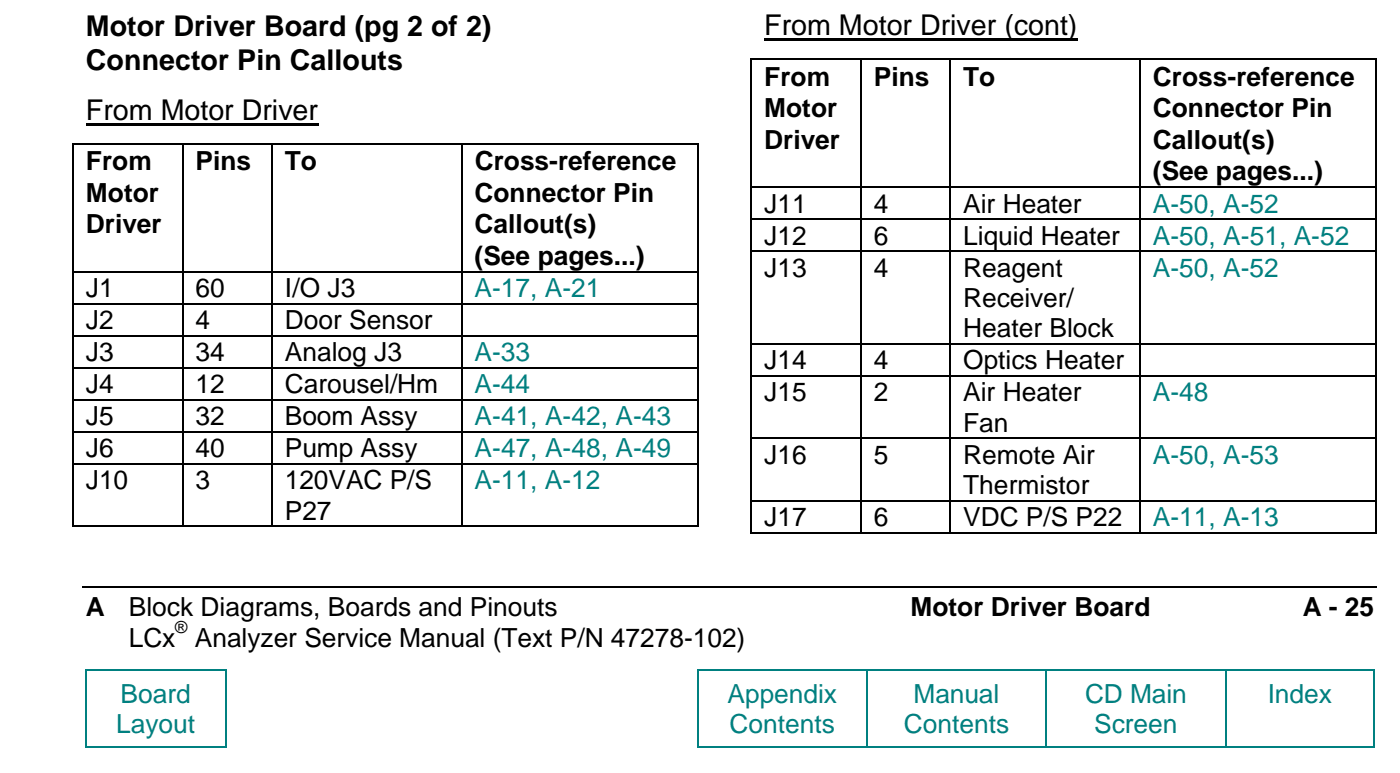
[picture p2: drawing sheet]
<svg xmlns="http://www.w3.org/2000/svg" width="207mm" height="114mm" viewBox="0 0 207 114" stroke-linecap="round" stroke-linejoin="round" font-family="sans-serif">
<defs><g id="words">
<g font-size="4.2">
<text x="12.7" y="5.4">Motor Driver Board (pg 2 of 2)</text>
<text x="113" y="5.2">From Motor Driver (cont)</text>
<text x="12.7" y="10.4">Connector Pin Callouts</text>
<text x="12.7" y="17.7">From Motor Driver</text>
</g>
<g font-size="3.9">
<text x="113" y="12.7">From</text>
<text x="113" y="17.3">Motor</text>
<text x="129.3" y="12.7">Pins</text>
<text x="142.5" y="12.7">To</text>
<text x="170.5" y="17.3">Connector Pin</text>
<text x="170.5" y="12.7">Cross-reference</text>
<text x="113" y="22">Driver</text>
<text x="170.5" y="22">Callout(s)</text>
<text x="12.7" y="25.2">From</text>
<text x="12.7" y="29.8">Motor</text>
<text x="28.9" y="25.2">Pins</text>
<text x="42.1" y="25.2">To</text>
<text x="70.2" y="29.8">Connector Pin</text>
<text x="70.2" y="25.2">Cross-reference</text>
<text x="170.5" y="26.6">(See pages...)</text>
<text x="12.7" y="34.5">Driver</text>
<text x="70.2" y="34.5">Callout(s)</text>
<text x="113" y="31.4">J11</text>
<text x="129.3" y="31.4">4</text>
<text x="142.5" y="31.4">Air Heater</text>
<text x="70.2" y="39.1">(See pages...)</text>
<text x="113" y="36.2">J12</text>
<text x="113" y="40.9">J13</text>
<text x="129.3" y="36.2">6</text>
<text x="129.3" y="40.9">4</text>
<text x="142.5" y="36.2">Liquid Heater</text>
<text x="142.5" y="40.9">Reagent</text>
<text x="12.7" y="43.9">J1</text>
<text x="28.9" y="43.9">60</text>
<text x="42.2" y="43.9">I/O J3</text>
<text x="142.5" y="45.4">Receiver/</text>
<text x="12.7" y="48.7">J2</text>
<text x="12.7" y="53.4">J3</text>
<text x="28.9" y="48.7">4</text>
<text x="28.9" y="53.4">34</text>
<text x="42.1" y="48.7">Door Sensor</text>
<text x="42.1" y="53.4">Analog J3</text>
<text x="142.5" y="49.9">Heater Block</text>
<text x="12.7" y="58.1">J4</text>
<text x="28.9" y="58.1">12</text>
<text x="42.1" y="58.1">Carousel/Hm</text>
<text x="113" y="54.6">J14</text>
<text x="113" y="59.4">J15</text>
<text x="129.3" y="54.6">4</text>
<text x="129.3" y="59.4">2</text>
<text x="142.5" y="54.6">Optics Heater</text>
<text x="142.5" y="59.4">Air Heater</text>
<text x="12.7" y="62.9">J5</text>
<text x="28.9" y="62.9">32</text>
<text x="42.1" y="62.9">Boom Assy</text>
<text x="142.5" y="63.9">Fan</text>
<text x="12.7" y="67.6">J6</text>
<text x="28.9" y="67.6">40</text>
<text x="42.1" y="67.6">Pump Assy</text>
<text x="113" y="68.6">J16</text>
<text x="129.3" y="68.6">5</text>
<text x="142.5" y="68.6">Remote Air</text>
<text x="12.7" y="72.4">J10</text>
<text x="28.9" y="72.4">3</text>
<text x="42.1" y="72.4">120VAC P/S</text>
<text x="42.1" y="76.8">P27</text>
<text x="113" y="77.8">J17</text>
<text x="129.3" y="77.8">6</text>
<text x="142.5" y="77.8">VDC P/S P22</text>
<text x="142.5" y="73.1">Thermistor</text>
<text x="12.7" y="91.1">A</text>
<text x="19.1" y="91.1">Block Diagrams, Boards and Pinouts</text>
<text x="19.1" y="95.6">LCx</text>
<text x="28.8" y="95.6">Analyzer Service Manual (Text P/N 47278-102)</text>
<text x="134.7" y="91.1">Motor Driver Board</text>
<text x="192.7" y="91.1">A - 25</text>
</g>
<g font-size="3.9" fill="#008080">
<text x="170.5" y="31.4">A-50, A-52</text>
<text x="170.5" y="40.9">A-50, A-52</text>
<text x="170.5" y="36.2">A-50, A-51, A-52</text>
<text x="70.2" y="43.9">A-17, A-21</text>
<text x="70.2" y="53.4">A-33</text>
<text x="70.2" y="58.1">A-44</text>
<text x="170.5" y="59.4">A-48</text>
<text x="70.2" y="62.9">A-41, A-42, A-43</text>
<text x="70.2" y="67.6">A-47, A-48, A-49</text>
<text x="170.5" y="68.6">A-50, A-53</text>
<text x="70.2" y="72.4">A-11, A-12</text>
<text x="170.5" y="77.8">A-11, A-13</text>
<text x="17.8" y="103.9">Board</text>
<text x="107.6" y="103.9">Appendix</text>
<text x="135.1" y="103.9">Manual</text>
<text x="160.5" y="103.9">CD Main</text>
<text x="187.5" y="103.9">Index</text>
<text x="17.2" y="108.4">Layout</text>
<text x="107.9" y="108.4">Contents</text>
<text x="133.7" y="108.4">Contents</text>
<text x="161.9" y="108.4">Screen</text>
</g>
<text font-size="2.5" x="25.9" y="93.6">®</text>
</g></defs>
<path d="M12.2 86.8h191.5" fill="none" stroke="#000" stroke-width=".25"/>
<g fill="#008080">
<path d="M12.6 98.9h.2v.3h-.2z" fill-rule="evenodd"/>
<path d="M12.6 98.9h.2v.3h-.2z" fill-rule="evenodd"/>
</g>
<path d="M12.8 99.1h20.4" fill="none" stroke="#008080" stroke-width=".25"/>
<g fill="#008080">
<path d="M33.2 98.9h.3v.3h-.3z" fill-rule="evenodd"/>
<path d="M33.2 98.9h.3v.3h-.3z" fill-rule="evenodd"/>
<path d="M103.1 98.9h.2v.3h-.2z" fill-rule="evenodd"/>
<path d="M103.1 98.9h.2v.3h-.2z" fill-rule="evenodd"/>
</g>
<path d="M103.3 99.1h24.8" fill="none" stroke="#008080" stroke-width=".25"/>
<path d="M128.1 98.9h.2v.3h-.2z" fill-rule="evenodd" fill="#008080"/>
<path d="M128.3 99.1h26.3" fill="none" stroke="#008080" stroke-width=".25"/>
<path d="M154.6 98.9h.3v.3h-.3z" fill-rule="evenodd" fill="#008080"/>
<path d="M154.9 99.1h26.3" fill="none" stroke="#008080" stroke-width=".25"/>
<path d="M181.2 98.9h.3v.3h-.3z" fill-rule="evenodd" fill="#008080"/>
<path d="M181.5 99.1h21.5" fill="none" stroke="#008080" stroke-width=".25"/>
<g fill="#008080">
<path d="M203 98.9h.3v.3h-.3z" fill-rule="evenodd"/>
<path d="M203 98.9h.3v.3h-.3z" fill-rule="evenodd"/>
</g>
<path d="M12.7 99.2v11.1" fill="none" stroke="#008080" stroke-width=".25"/>
<g fill="#008080">
<path d="M12.6 110.3h.2v.2h-.2z" fill-rule="evenodd"/>
<path d="M12.6 110.3h.2v.2h-.2z" fill-rule="evenodd"/>
</g>
<path d="M33.4 99.2v11.1M12.8 110.4h20.4" fill="none" stroke="#008080" stroke-width=".25"/>
<g fill="#008080">
<path d="M33.2 110.3h.3v.2h-.3z" fill-rule="evenodd"/>
<path d="M33.2 110.3h.3v.2h-.3z" fill-rule="evenodd"/>
</g>
<path d="M103.2 99.2v11.1" fill="none" stroke="#008080" stroke-width=".25"/>
<g fill="#008080">
<path d="M103.1 110.3h.2v.2h-.2z" fill-rule="evenodd"/>
<path d="M103.1 110.3h.2v.2h-.2z" fill-rule="evenodd"/>
</g>
<path d="M128.2 99.2v11.1M103.3 110.4h24.8" fill="none" stroke="#008080" stroke-width=".25"/>
<path d="M128.1 110.3h.2v.2h-.2z" fill-rule="evenodd" fill="#008080"/>
<path d="M154.7 99.2v11.1M128.3 110.4h26.3" fill="none" stroke="#008080" stroke-width=".25"/>
<path d="M154.6 110.3h.3v.2h-.3z" fill-rule="evenodd" fill="#008080"/>
<path d="M181.3 99.2v11.1M154.9 110.4h26.3" fill="none" stroke="#008080" stroke-width=".25"/>
<path d="M181.2 110.3h.3v.2h-.3z" fill-rule="evenodd" fill="#008080"/>
<path d="M203.2 99.2v11.1M181.5 110.4h21.5" fill="none" stroke="#008080" stroke-width=".25"/>
<g fill="#008080">
<path d="M203 110.3h.3v.2h-.3z" fill-rule="evenodd"/>
<path d="M203 110.3h.3v.2h-.3z" fill-rule="evenodd"/>
</g>
<path d="M12.7 18.4h34.3M113 5.9h46.4" fill="none" stroke="#000" stroke-width=".3"/>
<g fill="#000">
<path d="M111 8.7h.3v.2h-.3z" fill-rule="evenodd"/>
<path d="M111 8.7h.3v.2h-.3z" fill-rule="evenodd"/>
<path d="M127.2 8.7h.3v.2h-.3z" fill-rule="evenodd"/>
<path d="M140.4 8.7h.3v.2h-.3z" fill-rule="evenodd"/>
<path d="M168.5 8.7h.3v.2h-.3z" fill-rule="evenodd"/>
<path d="M203.4 8.7h.2v.2h-.2z" fill-rule="evenodd"/>
<path d="M203.4 8.7h.2v.2h-.2z" fill-rule="evenodd"/>
<path d="M10.7 21.1h.2v.3h-.2z" fill-rule="evenodd"/>
<path d="M10.7 21.1h.2v.3h-.2z" fill-rule="evenodd"/>
<path d="M26.9 21.1h.2v.3h-.2z" fill-rule="evenodd"/>
<path d="M40.1 21.1h.3v.3h-.3z" fill-rule="evenodd"/>
<path d="M68.2 21.1h.2v.3h-.2z" fill-rule="evenodd"/>
<path d="M103.1 21.1h.2v.3h-.2z" fill-rule="evenodd"/>
<path d="M103.1 21.1h.2v.3h-.2z" fill-rule="evenodd"/>
<path d="M111 27.5h.3v.3h-.3z" fill-rule="evenodd"/>
<path d="M111 32.3h.3v.2h-.3z" fill-rule="evenodd"/>
<path d="M111 37h.3v.3h-.3z" fill-rule="evenodd"/>
<path d="M127.2 27.5h.3v.3h-.3z" fill-rule="evenodd"/>
<path d="M127.2 32.3h.3v.2h-.3z" fill-rule="evenodd"/>
<path d="M127.2 37h.3v.3h-.3z" fill-rule="evenodd"/>
<path d="M140.4 27.5h.3v.3h-.3z" fill-rule="evenodd"/>
<path d="M140.4 32.3h.3v.2h-.3z" fill-rule="evenodd"/>
<path d="M140.4 37h.3v.3h-.3z" fill-rule="evenodd"/>
<path d="M168.5 27.5h.3v.3h-.3z" fill-rule="evenodd"/>
<path d="M168.5 32.3h.3v.2h-.3z" fill-rule="evenodd"/>
<path d="M168.5 37h.3v.3h-.3z" fill-rule="evenodd"/>
<path d="M203.4 27.5h.2v.3h-.2z" fill-rule="evenodd"/>
<path d="M203.4 32.3h.2v.2h-.2z" fill-rule="evenodd"/>
<path d="M203.4 37h.2v.3h-.2z" fill-rule="evenodd"/>
<path d="M10.7 40h.2v.3h-.2z" fill-rule="evenodd"/>
<path d="M10.7 44.8h.2v.2h-.2z" fill-rule="evenodd"/>
<path d="M10.7 49.5h.2v.3h-.2z" fill-rule="evenodd"/>
<path d="M10.7 54.2h.2v.3h-.2z" fill-rule="evenodd"/>
<path d="M10.7 59h.2v.2h-.2z" fill-rule="evenodd"/>
<path d="M26.9 40h.2v.3h-.2z" fill-rule="evenodd"/>
<path d="M26.9 44.8h.2v.2h-.2z" fill-rule="evenodd"/>
<path d="M26.9 49.5h.2v.3h-.2z" fill-rule="evenodd"/>
<path d="M26.9 54.2h.2v.3h-.2z" fill-rule="evenodd"/>
<path d="M26.9 59h.2v.2h-.2z" fill-rule="evenodd"/>
<path d="M40.1 40h.3v.3h-.3z" fill-rule="evenodd"/>
<path d="M40.1 44.8h.3v.2h-.3z" fill-rule="evenodd"/>
<path d="M40.1 49.5h.3v.3h-.3z" fill-rule="evenodd"/>
<path d="M40.1 54.2h.3v.3h-.3z" fill-rule="evenodd"/>
<path d="M40.1 59h.3v.2h-.3z" fill-rule="evenodd"/>
<path d="M68.2 40h.2v.3h-.2z" fill-rule="evenodd"/>
<path d="M68.2 44.8h.2v.2h-.2z" fill-rule="evenodd"/>
<path d="M68.2 49.5h.2v.3h-.2z" fill-rule="evenodd"/>
<path d="M68.2 54.2h.2v.3h-.2z" fill-rule="evenodd"/>
<path d="M68.2 59h.2v.2h-.2z" fill-rule="evenodd"/>
<path d="M103.1 40h.2v.3h-.2z" fill-rule="evenodd"/>
<path d="M103.1 44.8h.2v.2h-.2z" fill-rule="evenodd"/>
<path d="M103.1 49.5h.2v.3h-.2z" fill-rule="evenodd"/>
<path d="M103.1 54.2h.2v.3h-.2z" fill-rule="evenodd"/>
<path d="M103.1 59h.2v.2h-.2z" fill-rule="evenodd"/>
<path d="M111 50.7h.3v.3h-.3z" fill-rule="evenodd"/>
<path d="M111 55.5h.3v.2h-.3z" fill-rule="evenodd"/>
<path d="M127.2 50.7h.3v.3h-.3z" fill-rule="evenodd"/>
<path d="M127.2 55.5h.3v.2h-.3z" fill-rule="evenodd"/>
<path d="M140.4 50.7h.3v.3h-.3z" fill-rule="evenodd"/>
<path d="M140.4 55.5h.3v.2h-.3z" fill-rule="evenodd"/>
<path d="M168.5 50.7h.3v.3h-.3z" fill-rule="evenodd"/>
<path d="M168.5 55.5h.3v.2h-.3z" fill-rule="evenodd"/>
<path d="M203.4 50.7h.2v.3h-.2z" fill-rule="evenodd"/>
<path d="M203.4 55.5h.2v.2h-.2z" fill-rule="evenodd"/>
<path d="M10.7 63.7h.2v.3h-.2z" fill-rule="evenodd"/>
<path d="M10.7 68.5h.2v.2h-.2z" fill-rule="evenodd"/>
<path d="M10.7 77.7h.2v.2h-.2z" fill-rule="evenodd"/>
<path d="M10.7 77.7h.2v.2h-.2z" fill-rule="evenodd"/>
<path d="M26.9 63.7h.2v.3h-.2z" fill-rule="evenodd"/>
<path d="M26.9 68.5h.2v.2h-.2z" fill-rule="evenodd"/>
<path d="M26.9 77.7h.2v.2h-.2z" fill-rule="evenodd"/>
<path d="M40.1 63.7h.3v.3h-.3z" fill-rule="evenodd"/>
<path d="M40.1 68.5h.3v.2h-.3z" fill-rule="evenodd"/>
<path d="M40.1 77.7h.3v.2h-.3z" fill-rule="evenodd"/>
<path d="M68.2 63.7h.2v.3h-.2z" fill-rule="evenodd"/>
<path d="M68.2 68.5h.2v.2h-.2z" fill-rule="evenodd"/>
<path d="M68.2 77.7h.2v.2h-.2z" fill-rule="evenodd"/>
<path d="M103.1 63.7h.2v.3h-.2z" fill-rule="evenodd"/>
<path d="M103.1 68.5h.2v.2h-.2z" fill-rule="evenodd"/>
<path d="M103.1 77.7h.2v.2h-.2z" fill-rule="evenodd"/>
<path d="M103.1 77.7h.2v.2h-.2z" fill-rule="evenodd"/>
<path d="M111 64.7h.3v.3h-.3z" fill-rule="evenodd"/>
<path d="M111 73.9h.3v.3h-.3z" fill-rule="evenodd"/>
<path d="M111 78.7h.3v.2h-.3z" fill-rule="evenodd"/>
<path d="M111 78.7h.3v.2h-.3z" fill-rule="evenodd"/>
<path d="M127.2 64.7h.3v.3h-.3z" fill-rule="evenodd"/>
<path d="M127.2 73.9h.3v.3h-.3z" fill-rule="evenodd"/>
<path d="M127.2 78.7h.3v.2h-.3z" fill-rule="evenodd"/>
<path d="M140.4 64.7h.3v.3h-.3z" fill-rule="evenodd"/>
<path d="M140.4 73.9h.3v.3h-.3z" fill-rule="evenodd"/>
<path d="M140.4 78.7h.3v.2h-.3z" fill-rule="evenodd"/>
<path d="M168.5 64.7h.3v.3h-.3z" fill-rule="evenodd"/>
<path d="M168.5 73.9h.3v.3h-.3z" fill-rule="evenodd"/>
<path d="M168.5 78.7h.3v.2h-.3z" fill-rule="evenodd"/>
<path d="M203.4 64.7h.2v.3h-.2z" fill-rule="evenodd"/>
<path d="M203.4 73.9h.2v.3h-.2z" fill-rule="evenodd"/>
<path d="M203.4 78.7h.2v.2h-.2z" fill-rule="evenodd"/>
<path d="M203.4 78.7h.2v.2h-.2z" fill-rule="evenodd"/>
</g>
<g fill="none" stroke="#000" stroke-width=".25">
<path d="M111.1 8.9v18.6M111.3 8.8h15.9M127.4 8.9v18.6M127.5 8.8h12.9M140.6 8.9v18.6M140.7 8.8h27.8M168.6 8.9v18.6M168.8 8.8h34.6M203.5 8.9v18.6M10.8 21.4v18.6M10.9 21.3h16M27 21.4v18.6"/>
<path d="M27.1 21.3h13M40.2 21.4v18.6M40.4 21.3h27.8M68.3 21.4v18.6M68.4 21.3h34.7M103.2 21.4v18.6M111.1 27.8v4.5M111.1 32.5v4.5M111.1 37.3v13.4M111.3 27.7h15.9M111.3 32.4h15.9M111.3 37.1h15.9"/>
<path d="M127.4 27.8v4.5M127.4 32.5v4.5M127.4 37.3v13.4M127.5 27.7h12.9M127.5 32.4h12.9M127.5 37.1h12.9M140.6 27.8v4.5M140.6 32.5v4.5M140.6 37.3v13.4M140.7 27.7h27.8M140.7 32.4h27.8M140.7 37.1h27.8"/>
<path d="M168.6 27.8v4.5M168.6 32.5v4.5M168.6 37.3v13.4M168.8 27.7h34.6M168.8 32.4h34.6M168.8 37.1h34.6M203.5 27.8v4.5M203.5 32.5v4.5M203.5 37.3v13.4M10.8 40.3v4.5M10.8 45v4.5M10.8 49.8v4.4"/>
<path d="M10.8 54.5v4.5M10.8 59.2v4.5M10.9 40.1h16M10.9 44.9h16M10.9 49.6h16M10.9 54.4h16M10.9 59.1h16M27 40.3v4.5M27 45v4.5M27 49.8v4.4M27 54.5v4.5M27 59.2v4.5"/>
<path d="M27.1 40.1h13M27.1 44.9h13M27.1 49.6h13M27.1 54.4h13M27.1 59.1h13M40.2 40.3v4.5M40.2 45v4.5M40.2 49.8v4.4M40.2 54.5v4.5M40.2 59.2v4.5M40.4 40.1h27.8M40.4 44.9h27.8"/>
<path d="M40.4 49.6h27.8M40.4 54.4h27.8M40.4 59.1h27.8M68.3 40.3v4.5M68.3 45v4.5M68.3 49.8v4.4M68.3 54.5v4.5M68.3 59.2v4.5M68.4 40.1h34.7M68.4 44.9h34.7M68.4 49.6h34.7M68.4 54.4h34.7"/>
<path d="M68.4 59.1h34.7M103.2 40.3v4.5M103.2 45v4.5M103.2 49.8v4.4M103.2 54.5v4.5M103.2 59.2v4.5M111.1 51v4.5M111.1 55.7v9M111.3 50.9h15.9M111.3 55.6h15.9M127.4 51v4.5M127.4 55.7v9"/>
<path d="M127.5 50.9h12.9M127.5 55.6h12.9M140.6 51v4.5M140.6 55.7v9M140.7 50.9h27.8M140.7 55.6h27.8M168.6 51v4.5M168.6 55.7v9M168.8 50.9h34.6M168.8 55.6h34.6M203.5 51v4.5M203.5 55.7v9"/>
<path d="M10.8 64v4.5M10.8 68.7v9M10.9 63.9h16M10.9 68.6h16M10.9 77.8h16M27 64v4.5M27 68.7v9M27.1 63.9h13M27.1 68.6h13M27.1 77.8h13M40.2 64v4.5M40.2 68.7v9"/>
<path d="M40.4 63.9h27.8M40.4 68.6h27.8M40.4 77.8h27.8M68.3 64v4.5M68.3 68.7v9M68.4 63.9h34.7M68.4 68.6h34.7M68.4 77.8h34.7M103.2 64v4.5M103.2 68.7v9M111.1 65v8.9M111.1 74.2v4.5"/>
<path d="M111.3 64.8h15.9M111.3 74.1h15.9M111.3 78.8h15.9M127.4 65v8.9M127.4 74.2v4.5M127.5 64.8h12.9M127.5 74.1h12.9M127.5 78.8h12.9M140.6 65v8.9M140.6 74.2v4.5M140.7 64.8h27.8M140.7 74.1h27.8"/>
<path d="M140.7 78.8h27.8M168.6 65v8.9M168.6 74.2v4.5M168.8 64.8h34.6M168.8 74.1h34.6M168.8 78.8h34.6M203.5 65v8.9M203.5 74.2v4.5"/>
</g>
<use href="#words"/>
</svg>
